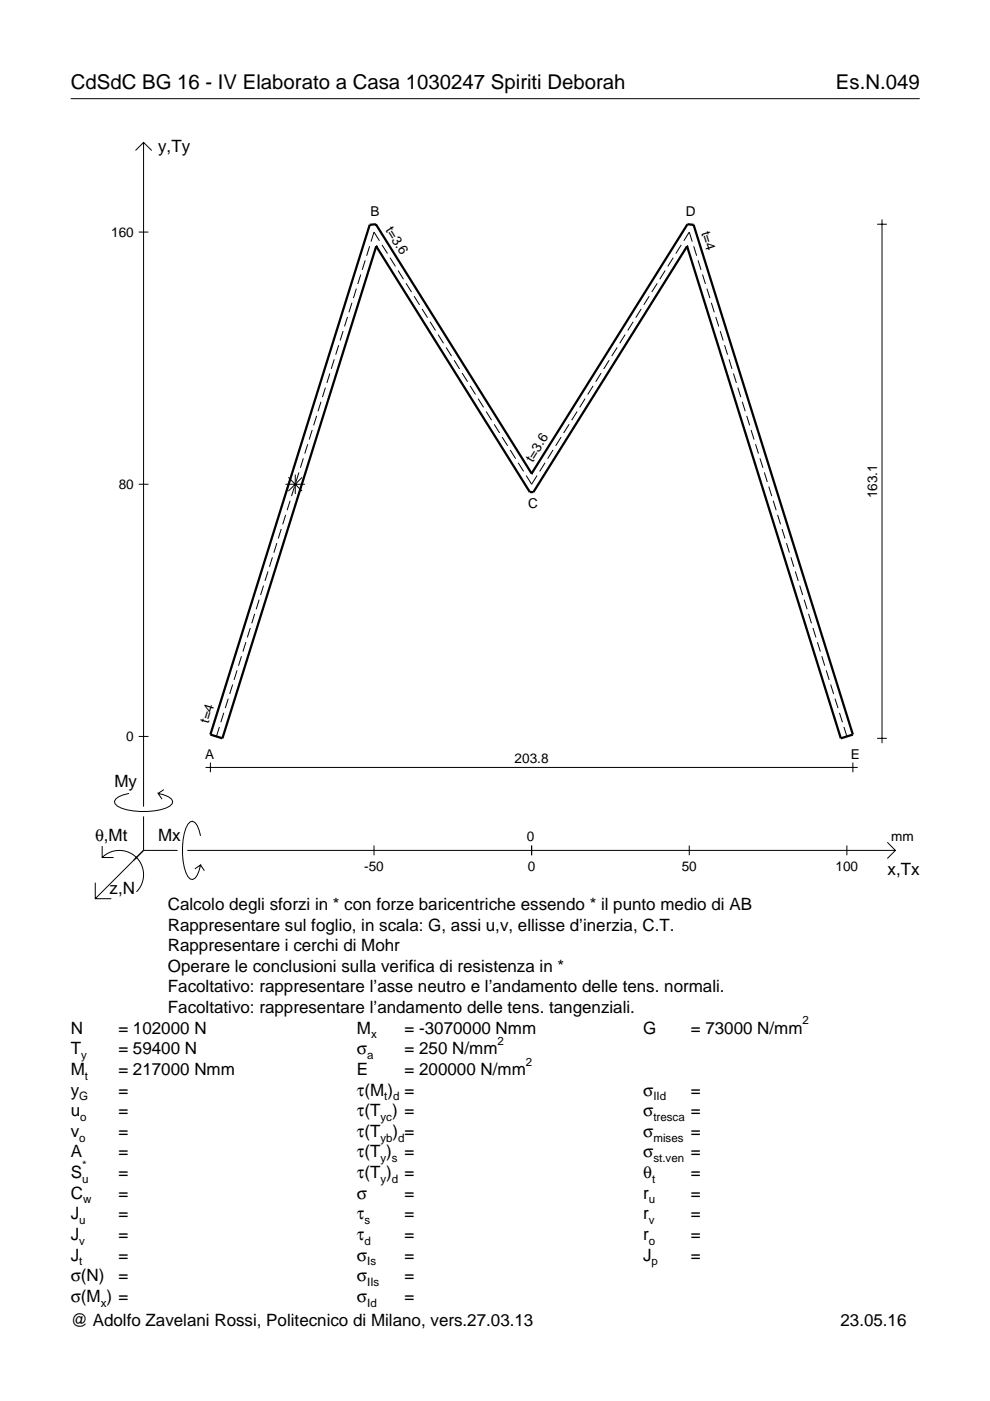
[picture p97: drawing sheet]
<svg xmlns="http://www.w3.org/2000/svg" width="210mm" height="297mm" viewBox="0 0 210 297" stroke-linecap="round" stroke-linejoin="round" font-family="sans-serif">
<defs><g id="words">
<g font-size="4.3">
<text x="15" y="18.9">CdSdC BG 16 - IV Elaborato a Casa 1030247 Spiriti Deborah</text>
<text x="177.2" y="18.9">Es.N.049</text>
</g>
<g font-size="3.6">
<text x="33.5" y="32.3">y,Ty</text>
<text x="24.3" y="166.9">My</text>
<text x="20.1" y="178.2">θ,Mt</text>
<text x="33.5" y="178.2">Mx</text>
<text x="188.2" y="185.5">x,Tx</text>
<text x="23.2" y="189.6">z,N</text>
<text x="35.6" y="192.9">Calcolo degli sforzi in * con forze baricentriche essendo * il punto medio di AB</text>
<text x="35.6" y="197.3">Rappresentare sul foglio, in scala: G, assi u,v, ellisse d’inerzia, C.T.</text>
<text x="35.6" y="201.7">Rappresentare i cerchi di Mohr</text>
<text x="35.6" y="206">Operare le conclusioni sulla verifica di resistenza in *</text>
<text x="35.6" y="210.4">Facoltativo: rappresentare l’asse neutro e l’andamento delle tens. normali.</text>
<text x="35.6" y="214.8">Facoltativo: rappresentare l’andamento delle tens. tangenziali.</text>
<text x="15" y="219.2">N</text>
<text x="25.1" y="219.2">= 102000 N</text>
<text x="75.7" y="219.2">M</text>
<text x="85.8" y="219.2">= -3070000 Nmm</text>
<text x="136.4" y="219.2">G</text>
<text x="146.5" y="219.2">= 73000 N/mm</text>
<text x="15" y="227.9">M</text>
<text x="15" y="223.5">T</text>
<text x="25.1" y="227.9">= 217000 Nmm</text>
<text x="25.1" y="223.5">= 59400 N</text>
<text x="75.7" y="223.5">σ</text>
<text x="75.7" y="227.9">E</text>
<text x="85.8" y="223.5">= 250 N/mm</text>
<text x="85.8" y="227.9">= 200000 N/mm</text>
<text x="15" y="232.3">y</text>
<text x="25.1" y="232.3">=</text>
<text x="75.7" y="232.3">τ(M ) =</text>
<text x="136.4" y="232.3">σ</text>
<text x="146.5" y="232.3">=</text>
<text x="15" y="236.7">u</text>
<text x="25.1" y="236.7">=</text>
<text x="75.7" y="236.7">τ(T ) =</text>
<text x="136.4" y="236.7">σ</text>
<text x="146.5" y="236.7">=</text>
<text x="15" y="245.4">A</text>
<text x="15" y="241">v</text>
<text x="25.1" y="241">=</text>
<text x="25.1" y="245.4">=</text>
<text x="75.7" y="241">τ(T</text>
<text x="75.7" y="245.4">τ(T )</text>
<text x="83.3" y="241">) =</text>
<text x="85.8" y="245.4">=</text>
<text x="136.4" y="241">σ</text>
<text x="136.4" y="245.4">σ</text>
<text x="146.5" y="241">=</text>
<text x="146.5" y="245.4">=</text>
<text x="15" y="249.8">S</text>
<text x="25.1" y="249.8">=</text>
<text x="75.7" y="249.8">τ(T )</text>
<text x="85.8" y="249.8">=</text>
<text x="136.4" y="249.8">θ</text>
<text x="146.5" y="249.8">=</text>
<text x="15" y="254.2">C</text>
<text x="25.1" y="254.2">=</text>
<text x="75.7" y="254.2">σ</text>
<text x="85.8" y="254.2">=</text>
<text x="136.4" y="254.2">r</text>
<text x="146.5" y="254.2">=</text>
<text x="15" y="262.9">J</text>
<text x="15" y="258.5">J</text>
<text x="25.1" y="262.9">=</text>
<text x="25.1" y="258.5">=</text>
<text x="75.7" y="258.5">τ</text>
<text x="75.7" y="262.9">τ</text>
<text x="85.8" y="262.9">=</text>
<text x="85.8" y="258.5">=</text>
<text x="136.4" y="262.9">r</text>
<text x="136.4" y="258.5">r</text>
<text x="146.5" y="262.9">=</text>
<text x="146.5" y="258.5">=</text>
<text x="15" y="267.3">J</text>
<text x="25.1" y="267.3">=</text>
<text x="75.7" y="267.3">σ</text>
<text x="85.8" y="267.3">=</text>
<text x="136.4" y="267.3">J</text>
<text x="146.5" y="267.3">=</text>
<text x="15" y="271.7">σ(N)</text>
<text x="25.1" y="271.7">=</text>
<text x="75.7" y="271.7">σ</text>
<text x="85.8" y="271.7">=</text>
<text x="15" y="276">σ(M ) =</text>
<text x="15" y="281.2">@ Adolfo Zavelani Rossi, Politecnico di Milano, vers.27.03.13</text>
<text x="75.7" y="276">σ</text>
<text x="85.8" y="276">=</text>
<text x="178.2" y="281.2">23.05.16</text>
</g>
<g font-size="2.9">
<text x="78.5" y="45.9">B</text>
<text x="145.4" y="45.9">D</text>
<text x="23.6" y="50.2">160</text>
<text x="81.6" y="48.8" transform="rotate(58 81.6 48.8)">t=3.6</text>
<text x="148.6" y="49.3" transform="rotate(73 148.6 49.3)">t=4</text>
<text x="112.9" y="98.1" transform="rotate(-58 112.9 98.1)">t=3.6</text>
<text x="25.2" y="103.7">80</text>
<text x="112" y="107.6">C</text>
<text x="186" y="105.6" transform="rotate(-90 186 105.6)">163.1</text>
<text x="44.2" y="153.5" transform="rotate(-73 44.2 153.5)">t=4</text>
<text x="26.8" y="157.1">0</text>
<text x="43.5" y="160.9">A</text>
<text x="109.1" y="161.7">203.8</text>
<text x="180.4" y="160.9">E</text>
<text x="111.7" y="178.2">0</text>
<text x="189" y="178.2">mm</text>
<text x="77.2" y="184.7">-50</text>
<text x="111.9" y="184.7">0</text>
<text x="144.5" y="184.7">50</text>
<text x="177.2" y="184.7">100</text>
</g>
<g font-size="2.4">
<text x="78.7" y="220.2">x</text>
<text x="105.5" y="221.5">2</text>
<text x="170.2" y="217.2">2</text>
<text x="17.2" y="224.5">y</text>
<text x="77.9" y="224.5">a</text>
<text x="111.5" y="225.9">2</text>
<text x="16.8" y="233.3">G</text>
<text x="18" y="228.9">t</text>
<text x="81.5" y="233.3">t d</text>
<text x="138.5" y="233.3">IId</text>
<text x="17" y="237.7">o</text>
<text x="80.7" y="237.7">yc</text>
<text x="138.5" y="237.7">tresca</text>
<text x="16.8" y="242">o</text>
<text x="80.7" y="242">yb d</text>
<text x="138.5" y="242">mises</text>
<text x="17.4" y="250.8">u</text>
<text x="17.4" y="247.8">*</text>
<text x="80.7" y="250.8">y d</text>
<text x="80.7" y="246.4">y s</text>
<text x="138.2" y="250.8">t</text>
<text x="138.5" y="246.4">st.ven</text>
<text x="17.6" y="255.2">w</text>
<text x="137.6" y="255.2">u</text>
<text x="16.8" y="263.9">v</text>
<text x="16.8" y="259.5">u</text>
<text x="77.3" y="259.5">s</text>
<text x="77.3" y="263.9">d</text>
<text x="137.6" y="263.9">o</text>
<text x="137.6" y="259.5">v</text>
<text x="16.8" y="268.3">t</text>
<text x="77.9" y="268.3">Is</text>
<text x="138.2" y="268.3">p</text>
<text x="77.9" y="272.7">IIs</text>
<text x="21.4" y="277">x</text>
<text x="77.9" y="277">Id</text>
</g>
</g></defs>
<g fill="none" stroke="#000" stroke-width=".21">
<path d="M15 20.9h180M28.7 31.9l1.7-1.7 1.8 1.7M30.4 30.2v140.8M29.4 49.2h2.1M76.5 58.2l-.6 2M77.4 55.2l-.6 2M78.4 52.2l-.7 2M80.5 51.1l-1.2-1.9-.6 2M81 51.9l1.2 1.9M82.7 54.6l1.1 1.9M84.4 57.4l1.1 1.8M141 57.4l-1.1 1.8"/>
<path d="M142.7 54.6l-1.1 1.9M144.4 51.9l-1.1 1.9M145 51.1l1.1-1.9 .7 2M147.1 52.2l.6 2M148 55.2l.6 2M148.9 58.2l.7 2M186 47.5h2M187 46.5v111.1M69.9 79.2l-.6 2M70.9 76.2l-.7 2M71.8 73.2l-.6 2M72.7 70.2l-.6 2"/>
<path d="M73.7 67.2l-.7 2M74.6 64.2l-.6 2M75.6 61.2l-.7 2M86.1 60.1l1.1 1.8M87.8 62.8l1.1 1.8M89.5 65.5l1.1 1.9M91.2 68.2l1.1 1.9M92.9 70.9l1.1 1.9M94.6 73.7l1.1 1.8M96.3 76.4l1.1 1.8M98 79.1l1.1 1.8M127.5 79.1l-1.2 1.8"/>
<path d="M129.2 76.4l-1.2 1.8M130.9 73.7l-1.2 1.8M132.5 70.9l-1.1 1.9M134.2 68.2l-1.1 1.9M135.9 65.5l-1.1 1.9M137.6 62.8l-1.1 1.8M139.3 60.1l-1.1 1.8M149.9 61.2l.6 2M150.8 64.2l.6 2M151.8 67.2l.6 2M152.7 70.2l.6 2M153.6 73.2l.7 2"/>
<path d="M154.6 76.2l.6 2M155.5 79.2l.6 2M64.3 97.2l-.6 2M65.2 94.2l-.6 2M66.2 91.2l-.6 2M67.1 88.2l-.6 2M68.1 85.2l-.7 2M69 82.2l-.6 2M99.7 81.8l1.1 1.9M101.4 84.5l1.1 1.9M103.1 87.2l1.1 1.9M104.8 90l1.1 1.8"/>
<path d="M106.5 92.7l1.1 1.8M108.2 95.4l1.1 1.8M109.9 98.1l1.1 1.9M115.6 98.1l-1.2 1.9M117.3 95.4l-1.2 1.8M119 92.7l-1.2 1.8M120.7 90l-1.2 1.8M122.4 87.2l-1.2 1.9M124.1 84.5l-1.2 1.9M125.8 81.8l-1.2 1.9M156.4 82.2l.7 2M157.4 85.2l.6 2"/>
<path d="M158.3 88.2l.6 2M159.2 91.2l.7 2M160.2 94.2l.6 2M161.1 97.2l.7 2M29.4 102.7h2.1M57.8 118.2l-.7 2M58.7 115.2l-.6 2M59.6 112.2l-.6 2M60.5 102.7h4.1M60.6 109.2l-.7 2M61.1 101.2l2.9 2.9M61.5 106.2l-.6 2"/>
<path d="M62.4 103.2l-.6 2M62.6 100.6v4.1M63.4 100.2l-.7 2M64 101.2l-2.9 2.9M111.6 100.8l1.1 1.9 1.2-1.9M162.1 100.2l.6 2M163 103.2l.6 2M163.9 106.2l.7 2M164.9 109.2l.6 2M165.8 112.2l.6 2M166.7 115.2l.7 2M167.7 118.2l.6 2"/>
<path d="M51.2 139.1l-.6 2.1M52.1 136.1l-.6 2.1M53.1 133.1l-.7 2.1M54 130.1l-.6 2.1M54.9 127.1l-.6 2.1M55.9 124.2l-.7 2M56.8 121.2l-.6 2M168.6 121.2l.6 2M169.6 124.2l.6 2M170.5 127.1l.6 2.1M171.4 130.1l.7 2.1M172.4 133.1l.6 2.1"/>
<path d="M173.3 136.1l.6 2.1M174.2 139.1l.7 2.1M29.4 156.1h2.1M46.5 154.1l-.6 2M47.4 151.1l-.6 2M48.4 148.1l-.6 2M49.3 145.1l-.6 2M50.3 142.1l-.7 2.1M175.2 142.1l.6 2.1M176.1 145.1l.6 2M177 148.1l.7 2M178 151.1l.6 2"/>
<path d="M178.9 154.1l.7 2M186 156.5h2M21.7 179.4v2.4h2.4M27.3 168.2a3.6 3.6 0 0 0-3 1.7l.1 .5a5.6 5.6 0 0 0 3.8 1.5 13.4 13.4 0 0 0 7.8-1l.5-.5 .1-.5a3.6 3.6 0 0 0-3.1-1.7l.8 1.2M30.4 173.1v7.2M34.7 167.4l-1.2 .8M42.5 177.2a3.6 3.6 0 0 0-1.7-3.1l-.5 .2a5.7 5.7 0 0 0-1.5 3.7 13.3 13.3 0 0 0 1 7.9l.5 .5 .5 .1a3.6 3.6 0 0 0 1.7-3.1l-1.2 .8M43.6 162.7h138.3M44.6 161.7v2M79.3 179.3v2M112.7 179.3v2M146.1 179.3v2"/>
<path d="M179.6 179.3v2M180.8 161.7v2M188.1 178.6l1.7 1.7-1.7 1.7M20.2 187.2v3.3h3.4M21.7 181.8a5.1 5.1 0 0 1 7.2 0 5.1 5.1 0 0 1 0 7.3M30.4 180.3l-10.2 10.2M30.4 180.3h7.2M39.7 180.3h150.1M42.5 183.4l.8 1.2"/>
</g>
<path d="M79.8 52.2h.1M79.8 52.2l-32.6 104.3-2.6-.8 33.8-108 1.3-.2 33 52.9M79.8 52.2l32.5 52.1h.8l32.6-52.1M145.7 52.2h.1M145.7 52.2l32.6 104.3 2.5-.8-33.7-108-1.3-.2-33.1 52.9M112.7 100.4h.1" fill="none" stroke="#000" stroke-width=".48"/>
<use href="#words"/>
</svg>
